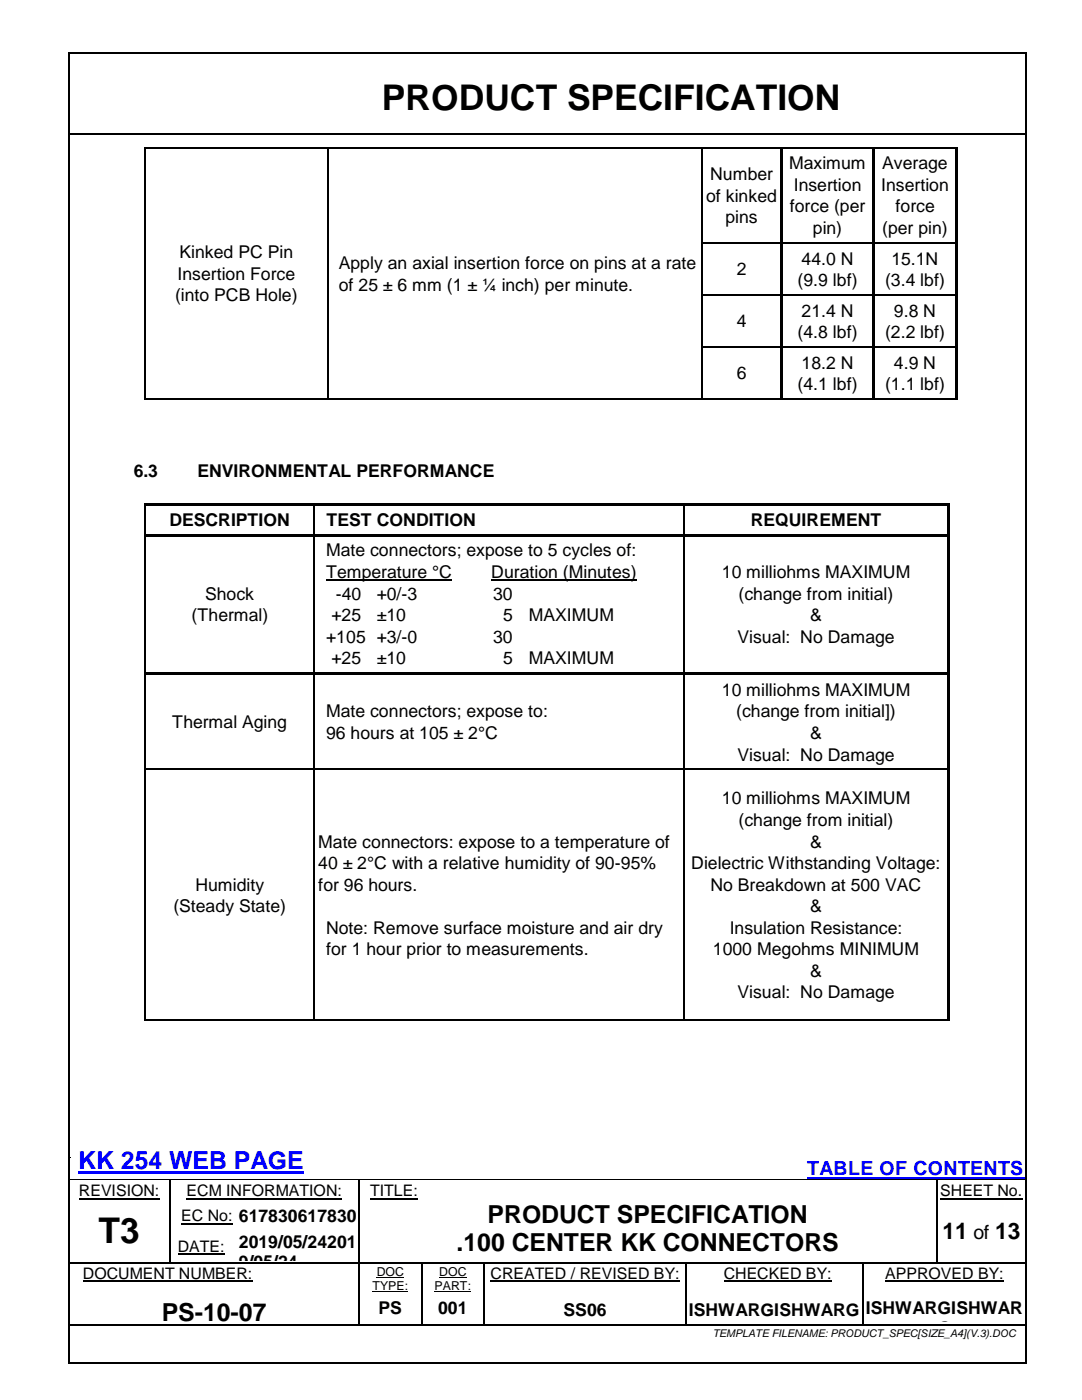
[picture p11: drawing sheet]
<svg xmlns="http://www.w3.org/2000/svg" width="216mm" height="279mm" viewBox="0 0 216 279" stroke-linecap="round" stroke-linejoin="round" font-family="sans-serif">
<defs><g id="words">
<g font-size="7.1">
<text x="76.2" y="22">PRODUCT SPECIFICATION</text>
<text x="19.6" y="248.1">T3</text>
</g>
<text font-size="5" fill="#00f" x="15.6" y="233.3">KK 254 WEB PAGE</text>
<g font-size="5">
<text x="97.3" y="244">PRODUCT SPECIFICATION</text>
<text x="91.1" y="249.7">.100 CENTER KK CONNECTORS</text>
<text x="32.3" y="263.6">PS-10-07</text>
</g>
<g font-size="4.6">
<text x="188" y="247.3">11</text>
<text x="198.6" y="247.3">13</text>
</g>
<text font-size="3.9" fill="#00f" x="161.1" y="234.6">TABLE OF CONTENTS</text>
<text font-size="3.9" x="194.2" y="247.3">of</text>
<g font-size="3.5">
<text x="141.7" y="35.9">Number</text>
<text x="157.5" y="33.8">Maximum</text>
<text x="176" y="33.8">Average</text>
<text x="140.9" y="40.3">of kinked</text>
<text x="158.4" y="38.1">Insertion</text>
<text x="175.8" y="38.1">Insertion</text>
<text x="144.8" y="44.5">pins</text>
<text x="157.6" y="42.4">force (per</text>
<text x="162.2" y="46.7">pin)</text>
<text x="176" y="46.7">(per pin)</text>
<text x="178.7" y="42.4">force</text>
<text x="35.8" y="51.5">Kinked PC Pin</text>
<text x="67.6" y="53.7">Apply an axial insertion force on pins at a rate</text>
<text x="160" y="52.8">44.0 N</text>
<text x="177.9" y="52.8">15.1N</text>
<text x="35.4" y="55.8">Insertion Force</text>
<text x="67.6" y="58">of 25 ± 6 mm (1 ± ¼ inch) per minute.</text>
<text x="147" y="55">2</text>
<text x="159.2" y="57.1">(9.9 lbf)</text>
<text x="176.6" y="57.1">(3.4 lbf)</text>
<text x="34.9" y="60.1">(into PCB Hole)</text>
<text x="147" y="65.3">4</text>
<text x="160" y="63.2">21.4 N</text>
<text x="178.4" y="63.2">9.8 N</text>
<text x="159.2" y="67.5">(4.8 lbf)</text>
<text x="176.6" y="67.5">(2.2 lbf)</text>
<text x="147" y="75.7">6</text>
<text x="159.2" y="77.9">(4.1 lbf)</text>
<text x="160" y="73.6">18.2 N</text>
<text x="176.6" y="77.9">(1.1 lbf)</text>
<text x="178.4" y="73.6">4.9 N</text>
<text x="26.7" y="95.2">6.3</text>
<text x="39.4" y="95.2">ENVIRONMENTAL PERFORMANCE</text>
<text x="33.8" y="105">DESCRIPTION</text>
<text x="65.2" y="105">TEST CONDITION</text>
<text x="149.8" y="105">REQUIREMENT</text>
<text x="65.1" y="111">Mate connectors; expose to 5 cycles of:</text>
<text x="40.9" y="119.7">Shock</text>
<text x="65.1" y="115.3">Temperature °C</text>
<text x="67" y="119.7">-40</text>
<text x="75.2" y="119.7">+0/-3</text>
<text x="98" y="115.3">Duration (Minutes)</text>
<text x="98.4" y="119.7">30</text>
<text x="144" y="115.3">10 milliohms MAXIMUM</text>
<text x="147.3" y="119.7">(change from initial)</text>
<text x="38.2" y="123.9">(Thermal)</text>
<text x="66.1" y="123.9">+25</text>
<text x="75.2" y="123.9">±10</text>
<text x="100.4" y="123.9">5</text>
<text x="105.5" y="123.9">MAXIMUM</text>
<text x="161.7" y="123.9">&amp;</text>
<text x="65.1" y="128.2">+105 +3/-0</text>
<text x="98.4" y="128.2">30</text>
<text x="147.2" y="128.2">Visual: No Damage</text>
<text x="66.1" y="132.6">+25</text>
<text x="75.2" y="132.6">±10</text>
<text x="100.4" y="132.6">5</text>
<text x="105.5" y="132.6">MAXIMUM</text>
<text x="65.1" y="143.2">Mate connectors; expose to:</text>
<text x="144" y="138.9">10 milliohms MAXIMUM</text>
<text x="146.9" y="143.2">(change from initial])</text>
<text x="34.4" y="145.3">Thermal Aging</text>
<text x="65.1" y="147.5">96 hours at 105 ± 2°C</text>
<text x="161.7" y="147.5">&amp;</text>
<text x="147.2" y="151.8">Visual: No Damage</text>
<text x="144" y="160.5">10 milliohms MAXIMUM</text>
<text x="147.3" y="164.8">(change from initial)</text>
<text x="63.5" y="169.1">Mate connectors: expose to a temperature of</text>
<text x="63.5" y="173.4">40 ± 2°C with a relative humidity of 90-95%</text>
<text x="137.9" y="173.4">Dielectric Withstanding Voltage:</text>
<text x="161.7" y="169.1">&amp;</text>
<text x="39" y="177.7">Humidity</text>
<text x="63.5" y="177.7">for 96 hours.</text>
<text x="141.8" y="177.7">No Breakdown at 500 VAC</text>
<text x="34.6" y="182.1">(Steady State)</text>
<text x="161.7" y="182.1">&amp;</text>
<text x="65.1" y="186.3">Note: Remove surface moisture and air dry</text>
<text x="65.1" y="190.7">for 1 hour prior to measurements.</text>
<text x="142.3" y="190.7">1000 Megohms MINIMUM</text>
<text x="145.6" y="186.3">Insulation Resistance:</text>
<text x="161.7" y="195">&amp;</text>
<text x="147.2" y="199.2">Visual: No Damage</text>
<text x="47.7" y="249">2019/05/24201</text>
<text x="47.7" y="253.1">9/05/24</text>
<text x="75.5" y="262.2">PS</text>
<text x="87.4" y="262.2">001</text>
<text x="112.5" y="262.5">SS06</text>
<text x="137.5" y="262.5">ISHWARGISHWARG</text>
<text x="172.8" y="262.2">ISHWARGISHWAR</text>
<text x="187.1" y="266.3">G</text>
</g>
<g font-size="3.2">
<text x="15.7" y="238.8">REVISION:</text>
<text x="37.2" y="238.8">ECM INFORMATION:</text>
<text x="73.9" y="238.8">TITLE:</text>
<text x="187.6" y="238.8">SHEET No.</text>
<text x="36.2" y="243.7">EC No: 617830617830</text>
<text x="35.5" y="249.8">DATE:</text>
<text x="16.6" y="255.3">DOCUMENT NUMBER:</text>
<text x="97.9" y="255.3">CREATED / REVISED BY:</text>
<text x="144.4" y="255.3">CHECKED BY:</text>
<text x="176.6" y="255.3">APPROVED BY:</text>
</g>
<g font-size="2.5">
<text x="74.3" y="257.5">TYPE:</text>
<text x="75.2" y="254.6">DOC</text>
<text x="86.7" y="257.5">PART:</text>
<text x="87.6" y="254.6">DOC</text>
</g>
<text font-size="2.1" x="142.2" y="266.9">TEMPLATE FILENAME: PRODUCT_SPEC[SIZE_A4](V.3).DOC</text>
</g></defs>
<g fill="#000">
<path d="M14 26.5h.3v.4h-.3z" fill-rule="evenodd"/>
<path d="M14 26.5h.3v.4h-.3z" fill-rule="evenodd"/>
<path d="M203.9 26.5h.3v.4h-.3z" fill-rule="evenodd"/>
<path d="M203.9 26.5h.3v.4h-.3z" fill-rule="evenodd"/>
</g>
<path d="M14.3 26.7h190.2" fill="none" stroke="#000" stroke-width=".34"/>
<path d="M15.6 233.8h45v.5h-45z" fill-rule="evenodd" fill="#00f"/>
<path d="M161.1 235.2h43.3" fill="none" stroke="#00f" stroke-width=".38"/>
<g fill="#000">
<path d="M13.6 10.3h.4v.4h-.4z" fill-rule="evenodd"/>
<path d="M13.6 10.3h.4v.4h-.4z" fill-rule="evenodd"/>
<path d="M204.5 10.3h.3v.4h-.3z" fill-rule="evenodd"/>
<path d="M204.5 10.3h.3v.4h-.3z" fill-rule="evenodd"/>
<path d="M28.8 29.3h.2v1.1h-.2z" fill-rule="evenodd"/>
<path d="M28.8 29.3h.2v.3h-.2z" fill-rule="evenodd"/>
<path d="M65.3 29.6h.2v.8h-.2z" fill-rule="evenodd"/>
<path d="M65.3 29.3h.2v.3h-.2z" fill-rule="evenodd"/>
<path d="M139.9 29.6h.3v.8h-.3z" fill-rule="evenodd"/>
<path d="M139.9 29.3h.3v.3h-.3z" fill-rule="evenodd"/>
<path d="M155.7 29.6h.5v.8h-.5z" fill-rule="evenodd"/>
<path d="M155.7 29.3h.2v.3h-.2z" fill-rule="evenodd"/>
<path d="M174.1 29.6h.5v.8h-.5z" fill-rule="evenodd"/>
<path d="M174.1 29.3h.3v.3h-.3z" fill-rule="evenodd"/>
<path d="M190.6 29.6h.5v.8h-.5z" fill-rule="evenodd"/>
<path d="M190.6 29.3h.5v.3h-.5z" fill-rule="evenodd"/>
<path d="M28.8 48.4h.2v1h-.2z" fill-rule="evenodd"/>
<path d="M28.8 58.7h.2v1h-.2z" fill-rule="evenodd"/>
<path d="M65.3 48.4h.2v1h-.2z" fill-rule="evenodd"/>
<path d="M65.3 58.7h.2v1h-.2z" fill-rule="evenodd"/>
<path d="M139.9 48.4h.3v1h-.3z" fill-rule="evenodd"/>
<path d="M139.9 58.7h.3v1h-.3z" fill-rule="evenodd"/>
<path d="M155.7 30.4h.5v18h-.5z" fill-rule="evenodd"/>
<path d="M155.7 48.4h.5v1h-.5z" fill-rule="evenodd"/>
<path d="M155.7 49.4h.5v9.3h-.5z" fill-rule="evenodd"/>
<path d="M155.7 58.7h.5v1h-.5z" fill-rule="evenodd"/>
<path d="M174.1 30.4h.5v18h-.5z" fill-rule="evenodd"/>
<path d="M174.1 48.4h.5v1h-.5z" fill-rule="evenodd"/>
<path d="M174.1 49.4h.5v9.3h-.5z" fill-rule="evenodd"/>
<path d="M174.1 58.7h.5v1h-.5z" fill-rule="evenodd"/>
<path d="M190.6 30.4h.5v18h-.5z" fill-rule="evenodd"/>
<path d="M190.6 48.4h.5v1h-.5z" fill-rule="evenodd"/>
<path d="M190.6 49.4h.5v9.3h-.5z" fill-rule="evenodd"/>
<path d="M190.6 58.7h.5v1h-.5z" fill-rule="evenodd"/>
<path d="M28.8 69.1h.2v1h-.2z" fill-rule="evenodd"/>
<path d="M28.8 79.5h.2v.3h-.2z" fill-rule="evenodd"/>
<path d="M28.8 79.5h.2v.3h-.2z" fill-rule="evenodd"/>
<path d="M65.3 69.1h.2v1h-.2z" fill-rule="evenodd"/>
<path d="M65.3 79.5h.2v.3h-.2z" fill-rule="evenodd"/>
<path d="M139.9 69.1h.3v1h-.3z" fill-rule="evenodd"/>
<path d="M139.9 79.5h.3v.3h-.3z" fill-rule="evenodd"/>
<path d="M155.7 59.7h.5v9.4h-.5z" fill-rule="evenodd"/>
<path d="M155.7 69.1h.5v1h-.5z" fill-rule="evenodd"/>
<path d="M155.7 70.1h.5v9.4h-.5z" fill-rule="evenodd"/>
<path d="M155.7 79.5h.2v.3h-.2z" fill-rule="evenodd"/>
<path d="M174.1 59.7h.5v9.4h-.5z" fill-rule="evenodd"/>
<path d="M174.1 69.1h.5v1h-.5z" fill-rule="evenodd"/>
<path d="M174.1 70.1h.5v9.4h-.5z" fill-rule="evenodd"/>
<path d="M174.1 79.5h.3v.3h-.3z" fill-rule="evenodd"/>
<path d="M190.6 59.7h.5v9.4h-.5z" fill-rule="evenodd"/>
<path d="M190.6 69.1h.5v1h-.5z" fill-rule="evenodd"/>
<path d="M190.6 70.1h.5v9.4h-.5z" fill-rule="evenodd"/>
<path d="M190.6 79.5h.5v.3h-.5z" fill-rule="evenodd"/>
<path d="M28.8 101h.3v.7h-.3z" fill-rule="evenodd"/>
<path d="M28.8 100.5h.3v.5h-.3z" fill-rule="evenodd"/>
<path d="M28.8 106.6h.3v1h-.3z" fill-rule="evenodd"/>
<path d="M29.1 100.5h33.5v.5h-33.5z" fill-rule="evenodd"/>
<path d="M29.1 106.6h33.5v.5h-33.5z" fill-rule="evenodd"/>
<path d="M62.6 101h.3v.7h-.3z" fill-rule="evenodd"/>
<path d="M62.6 100.5h.5v.5h-.5z" fill-rule="evenodd"/>
<path d="M62.6 107.1h.3v.5h-.3z" fill-rule="evenodd"/>
<path d="M62.6 106.6h.5v.5h-.5z" fill-rule="evenodd"/>
<path d="M63.1 100.5h73.2v.5h-73.2z" fill-rule="evenodd"/>
<path d="M63.1 106.6h73.2v.5h-73.2z" fill-rule="evenodd"/>
<path d="M136.3 101h.2v.7h-.2z" fill-rule="evenodd"/>
<path d="M136.3 100.5h.5v.5h-.5z" fill-rule="evenodd"/>
<path d="M136.3 107.1h.2v.5h-.2z" fill-rule="evenodd"/>
<path d="M136.3 106.6h.5v.5h-.5z" fill-rule="evenodd"/>
<path d="M136.8 100.5h52.3v.5h-52.3z" fill-rule="evenodd"/>
<path d="M136.8 106.6h52.3v.5h-52.3z" fill-rule="evenodd"/>
<path d="M189.1 100.5h.5v1.2h-.5z" fill-rule="evenodd"/>
<path d="M189.1 100.5h.5v.5h-.5z" fill-rule="evenodd"/>
<path d="M189.1 101.7h.5v4.9h-.5z" fill-rule="evenodd"/>
<path d="M189.1 106.6h.5v1h-.5z" fill-rule="evenodd"/>
<path d="M28.8 134.2h.3v1.2h-.3z" fill-rule="evenodd"/>
<path d="M29.1 134.2h33.5v.5h-33.5z" fill-rule="evenodd"/>
<path d="M62.6 134.7h.3v.7h-.3z" fill-rule="evenodd"/>
<path d="M62.6 134.2h.5v.5h-.5z" fill-rule="evenodd"/>
<path d="M63.1 134.2h73.2v.5h-73.2z" fill-rule="evenodd"/>
<path d="M136.3 134.7h.2v.7h-.2z" fill-rule="evenodd"/>
<path d="M136.3 134.2h.5v.5h-.5z" fill-rule="evenodd"/>
<path d="M136.8 134.2h52.3v.5h-52.3z" fill-rule="evenodd"/>
<path d="M189.1 107.6h.5v26.6h-.5z" fill-rule="evenodd"/>
<path d="M189.1 134.2h.5v1.2h-.5z" fill-rule="evenodd"/>
<path d="M28.8 153.4h.3v1.1h-.3z" fill-rule="evenodd"/>
<path d="M62.6 153.4h.3v1.1h-.3z" fill-rule="evenodd"/>
<path d="M136.3 153.4h.2v1.1h-.2z" fill-rule="evenodd"/>
<path d="M189.1 135.4h.5v18h-.5z" fill-rule="evenodd"/>
<path d="M189.1 153.4h.5v1.1h-.5z" fill-rule="evenodd"/>
<path d="M28.8 203.5h.3v.3h-.3z" fill-rule="evenodd"/>
<path d="M28.8 203.5h.3v.3h-.3z" fill-rule="evenodd"/>
<path d="M62.6 203.5h.3v.3h-.3z" fill-rule="evenodd"/>
<path d="M136.3 203.5h.2v.3h-.2z" fill-rule="evenodd"/>
<path d="M189.1 154.5h.5v49h-.5z" fill-rule="evenodd"/>
<path d="M189.1 203.5h.5v.3h-.5z" fill-rule="evenodd"/>
<path d="M14 230.8h.1v.2h-.1z" fill-rule="evenodd"/>
<path d="M14 235.4h.1v.1h-.1z" fill-rule="evenodd"/>
<path d="M14 235.4h.1v.1h-.1z" fill-rule="evenodd"/>
<path d="M33.7 235.5h.3v.3h-.3z" fill-rule="evenodd"/>
<path d="M33.7 235.4h.2v.1h-.2z" fill-rule="evenodd"/>
<path d="M33.7 239.5h.3v.2h-.3z" fill-rule="evenodd"/>
<path d="M71.6 235.5h.2v.3h-.2z" fill-rule="evenodd"/>
<path d="M71.6 235.4h.1v.1h-.1z" fill-rule="evenodd"/>
<path d="M71.6 239.5h.2v.2h-.2z" fill-rule="evenodd"/>
<path d="M110 235.4h.2v.1h-.2z" fill-rule="evenodd"/>
<path d="M186.8 235.5h.2v.3h-.2z" fill-rule="evenodd"/>
<path d="M186.8 235.4h.1v.1h-.1z" fill-rule="evenodd"/>
<path d="M186.8 239.5h.2v.2h-.2z" fill-rule="evenodd"/>
<path d="M33.7 245.5h.3v.3h-.3z" fill-rule="evenodd"/>
<path d="M33.7 251.8h.3v.3h-.3z" fill-rule="evenodd"/>
<path d="M46.4 251.8h.3v.3h-.3z" fill-rule="evenodd"/>
<path d="M71.6 245.5h.2v.3h-.2z" fill-rule="evenodd"/>
<path d="M71.6 251.8h.2v.5h-.2z" fill-rule="evenodd"/>
<path d="M71.6 258.5h.2v.5h-.2z" fill-rule="evenodd"/>
<path d="M84 252.1h.3v.2h-.3z" fill-rule="evenodd"/>
<path d="M84 251.8h.3v.3h-.3z" fill-rule="evenodd"/>
<path d="M84 258.5h.3v.5h-.3z" fill-rule="evenodd"/>
<path d="M96.5 252.1h.3v.2h-.3z" fill-rule="evenodd"/>
<path d="M96.5 251.8h.3v.3h-.3z" fill-rule="evenodd"/>
<path d="M96.5 258.5h.3v.5h-.3z" fill-rule="evenodd"/>
<path d="M136.8 252.1h.3v.2h-.3z" fill-rule="evenodd"/>
<path d="M136.8 251.8h.3v.3h-.3z" fill-rule="evenodd"/>
<path d="M136.8 258.5h.3v.5h-.3z" fill-rule="evenodd"/>
<path d="M172 252.1h.3v.2h-.3z" fill-rule="evenodd"/>
<path d="M172 251.8h.3v.3h-.3z" fill-rule="evenodd"/>
<path d="M172 258.5h.3v.5h-.3z" fill-rule="evenodd"/>
<path d="M186.8 245.5h.2v.3h-.2z" fill-rule="evenodd"/>
<path d="M186.8 251.8h.2v.3h-.2z" fill-rule="evenodd"/>
<path d="M13.6 271.8h.4v.4h-.4z" fill-rule="evenodd"/>
<path d="M13.6 271.8h.4v.4h-.4z" fill-rule="evenodd"/>
<path d="M26.4 264.2h.3v.4h-.3z" fill-rule="evenodd"/>
<path d="M38.9 264.2h.3v.4h-.3z" fill-rule="evenodd"/>
<path d="M71.6 264.2h.3v.4h-.3z" fill-rule="evenodd"/>
<path d="M84 264.2h.4v.4h-.4z" fill-rule="evenodd"/>
<path d="M96.5 264.2h.4v.4h-.4z" fill-rule="evenodd"/>
<path d="M136.8 264.2h.4v.4h-.4z" fill-rule="evenodd"/>
<path d="M172 264.2h.4v.4h-.4z" fill-rule="evenodd"/>
<path d="M204.5 271.8h.3v.4h-.3z" fill-rule="evenodd"/>
<path d="M204.5 271.8h.3v.4h-.3z" fill-rule="evenodd"/>
</g>
<path d="M15.7 239.2h16.1M37.2 239.2h31M73.9 239.2h9.5M187.6 239.2h16.4M16.6 255.7h33.8M35.5 250.2h9.3M36.2 244.2h10.2M97.9 255.7h37.8M144.4 255.7h21.5M176.6 255.7h23.7" fill="none" stroke="#000" stroke-width=".21"/>
<path d="M14.1 235.5h19.6M33.9 235.5h37.7M71.7 235.5h38.3M110.2 235.5h76.6M186.9 235.5h17.6M74.3 257.8h7.2M75.2 255h5.4M86.7 257.8h7.3M87.6 255h5.5" fill="none" stroke="#000" stroke-width=".2"/>
<g fill="none" stroke="#000" stroke-width=".25">
<path d="M28.9 30.4v18M65.4 30.4v18M140.1 30.4v18M28.9 49.4v9.3M28.9 59.7v9.4M65.4 49.4v9.3M65.4 59.7v9.4M140.1 49.4v9.3M140.1 59.7v9.4M140.2 48.5h15.5M140.2 58.9h15.5M156.2 48.5h17.9"/>
<path d="M156.2 58.9h17.9M174.6 48.5h16M174.6 58.9h16M28.9 70.1v9.4M29 79.6h36.3M65.4 70.1v9.4M65.5 79.6h74.4M140.1 70.1v9.4M140.2 69.2h15.5M140.2 79.6h15.5M155.9 79.6h18.2M156.2 69.2h17.9"/>
<path d="M174.4 79.6h16.2M174.6 69.2h16M29 101.7v4.9M29 107.6v26.6M62.7 101.7v4.9M62.7 107.6v26.6M65.1 115.8h25.1M98 115.8h29.1M136.4 101.7v4.9M136.4 107.6v26.6M29 135.4v18M62.7 135.4v18"/>
<path d="M136.4 135.4v18M29 154.5v49M29.1 153.6h33.5M62.7 154.5v49M62.9 153.6h73.4M136.4 154.5v49M136.5 153.6h52.6M29.1 203.6h33.5M62.9 203.6h73.4M136.5 203.6h52.6M33.8 235.8v3.7M33.8 239.7v5.8"/>
<path d="M71.7 235.8v3.7M71.7 239.7v5.8M186.9 235.8v3.7M186.9 239.7v5.8M14 252h19.7M33.8 245.8v6M34 252h12.4M46.7 252h24.9M71.7 245.8v6M71.7 252.3v6.2M71.7 259v5.2M71.8 252h12.2"/>
<path d="M84.2 252.3v6.2M84.2 259v5.2M84.3 252h12.2M96.7 252.3v6.2M96.7 259v5.2M96.8 252h40M137 252.3v6.2M137 259v5.2M137.1 252h34.9M172.2 252.3v6.2M172.2 259v5.2M172.3 252h14.5"/>
<path d="M186.9 245.8v6M187 252h17.5"/>
</g>
<path d="M13.8 10.7v261.1M14 10.5h190.5M204.7 10.7v261.1M14 264.4h12.4M14 272h190.5M26.7 264.4h12.2M39.2 264.4h32.4M71.9 264.4h12.1M84.4 264.4h12.1M96.9 264.4h39.9M137.2 264.4h34.8M172.4 264.4h32.1" fill="none" stroke="#000" stroke-width=".34"/>
<path d="M29 29.5h36.3M65.5 29.5h74.4M140.2 29.5h15.5M155.9 29.5h18.2M174.4 29.5h16.2" fill="none" stroke="#000" stroke-width=".26"/>
<use href="#words"/>
</svg>
